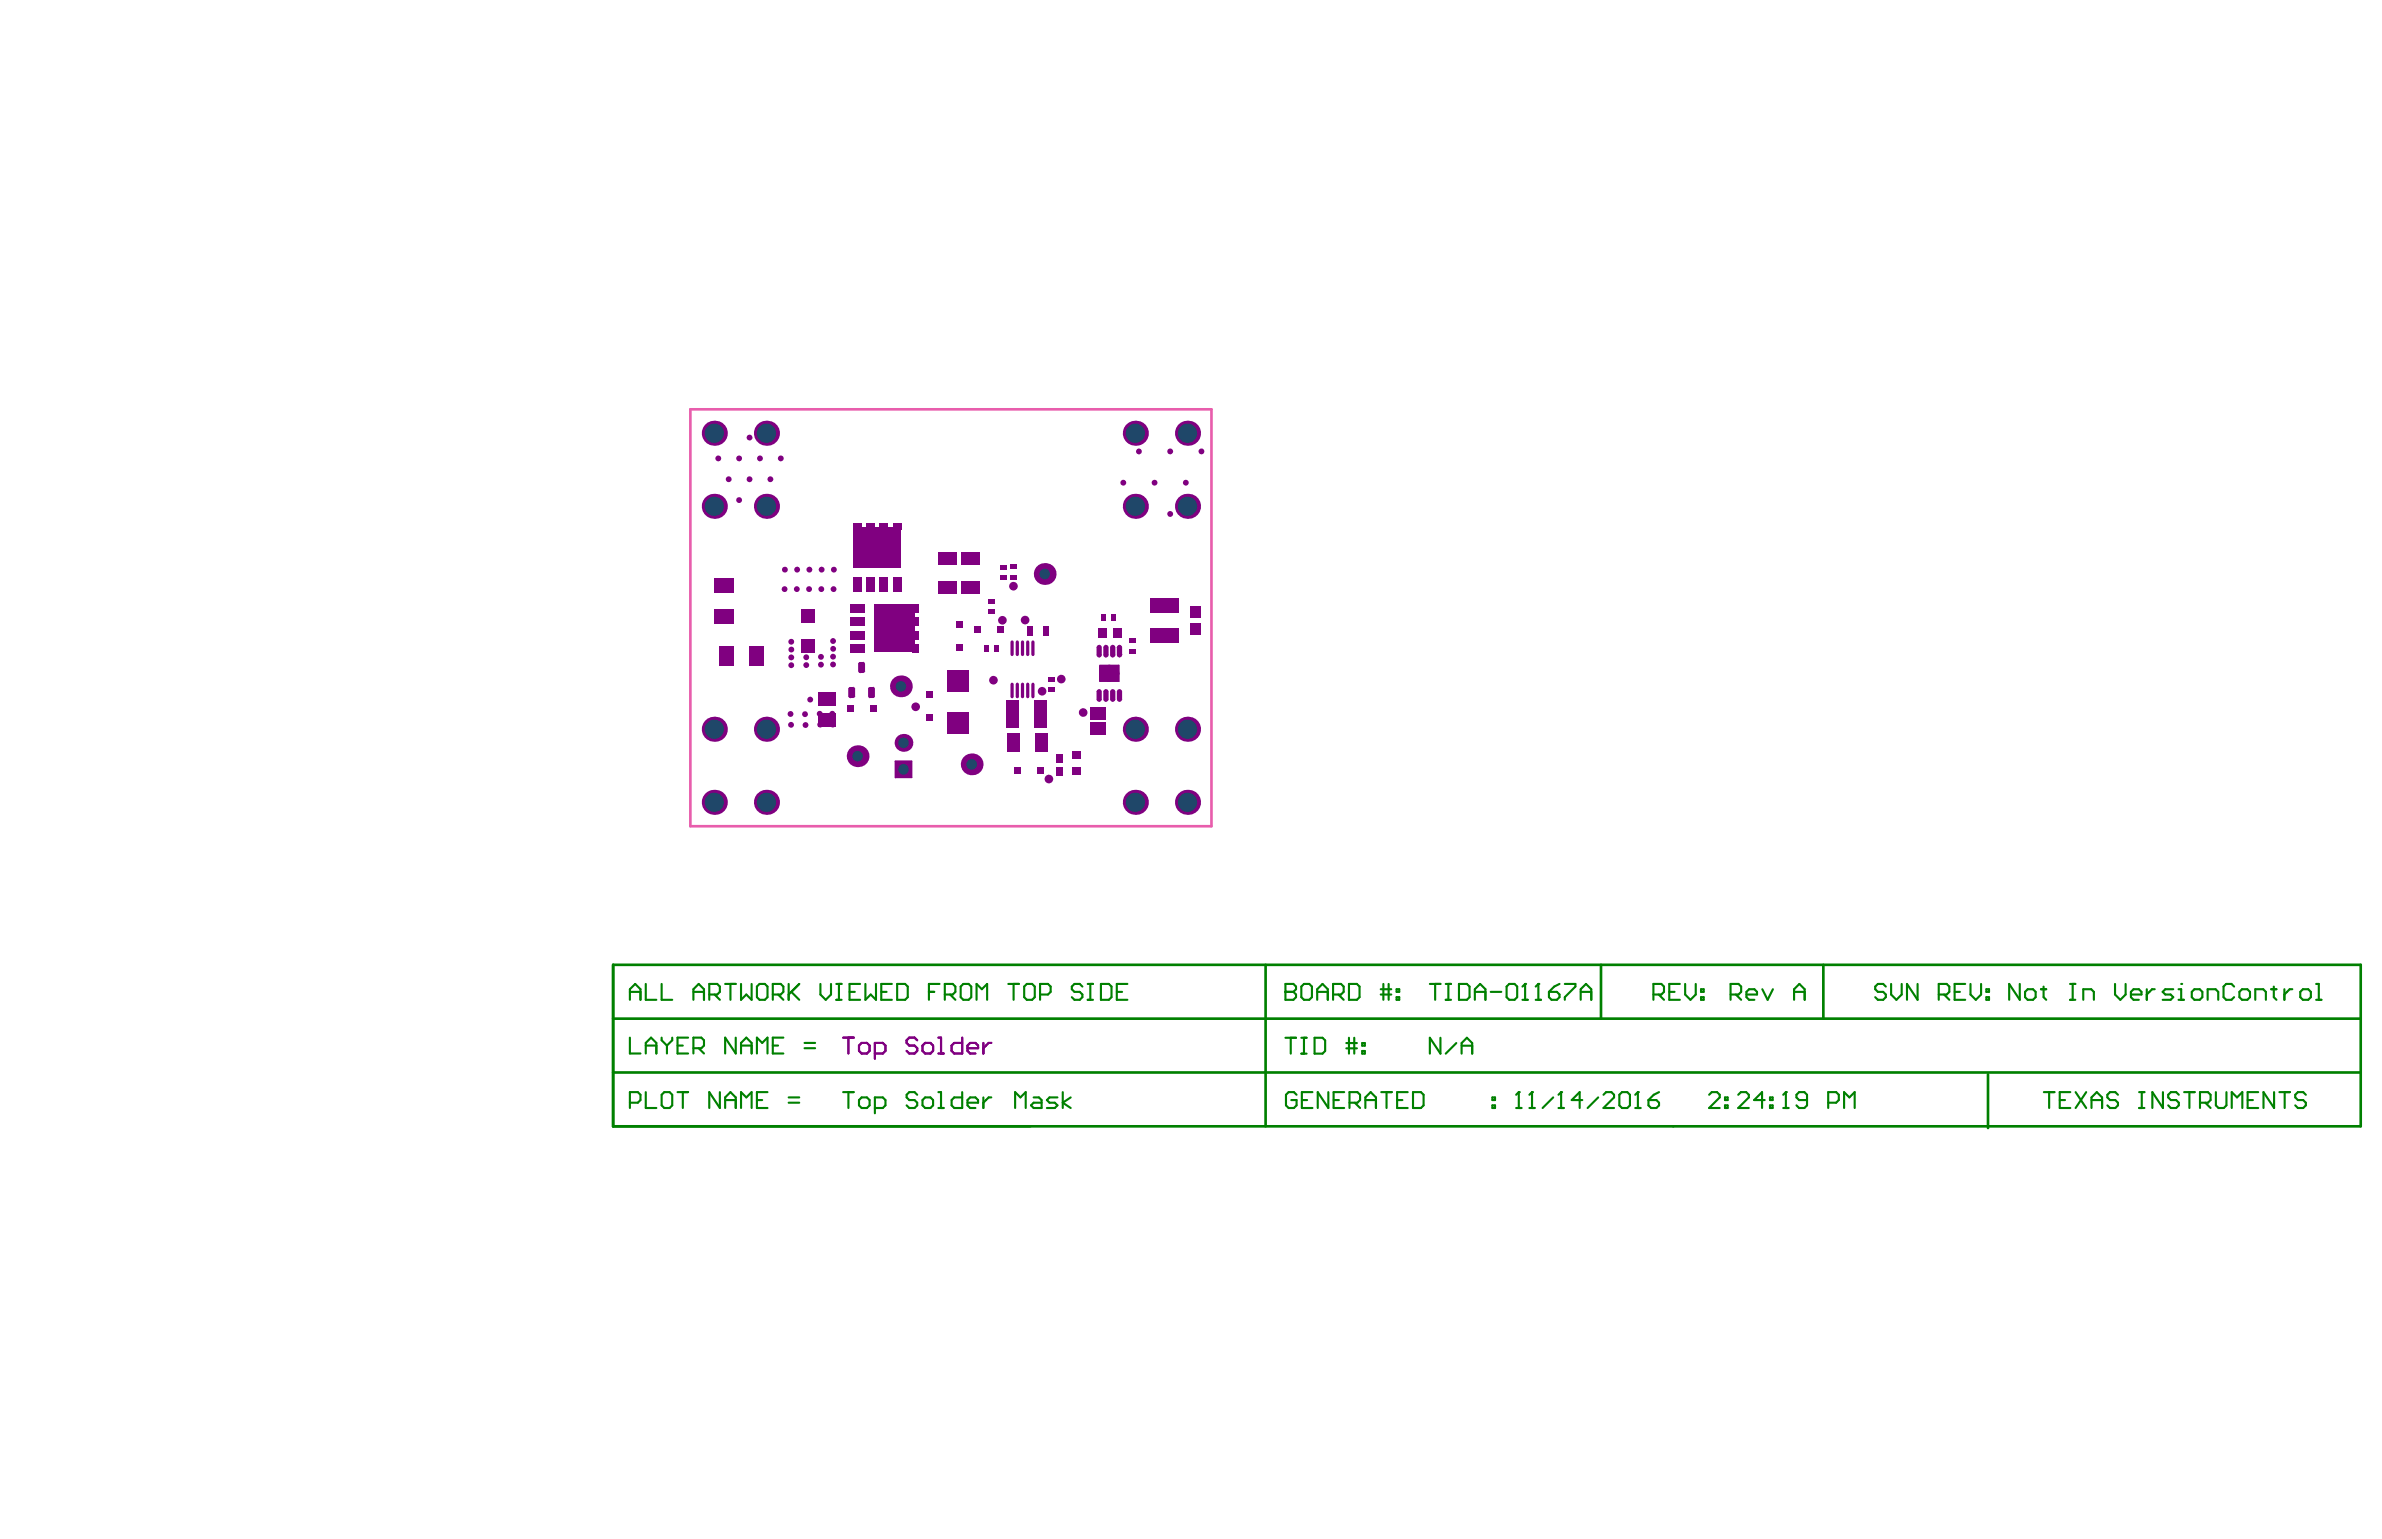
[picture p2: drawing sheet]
<svg xmlns="http://www.w3.org/2000/svg" width="432mm" height="279mm" viewBox="0 0 432 279" stroke-linecap="round" stroke-linejoin="round" font-family="sans-serif">
<path d="M125.1 74.2h94.5v75.6h-94.5z" fill="none" stroke="#e85dac" stroke-width=".48"/>
<path d="M111.1 174.9v29.3h316.8v-29.3h-316.7v29.3M229.4 174.9v29.3M290.2 174.9v9.8M330.5 174.9v9.8M111.1 194.5h316.7M111.1 184.7h316.8M360.4 194.8v9.7" fill="none" stroke="#008000" stroke-width=".48"/>
<g fill="none" stroke="#008000" stroke-width=".38">
<path d="M366.1 178.4v2.9l-1.9-2.9v2.9M367.6 179.4h.9l.5 .4v1l-.5 .5h-.9l-.5-.5v-1zM370 179.4h.9M370.5 178.9v1.9l.4 .5M375.3 178.4h.9M375.7 178.4v2.9M383.4 178.4v1.9l1 1 .9-1v-1.9M389.2 179.4v1.9M390.6 179.4h-.5l-.9 .9M394 179.4h-1.5l-.5 .4 .5 .5h1l.5 .5-.5 .5h-1.5M394.9 179.4h.5v1.9M375.3 181.3h.9"/>
<path d="M377.6 181.3v-1.9h1.5l.5 .4v1.5M386.3 180.3h1.9v-.5l-.5-.4h-.9l-.5 .4v1l.5 .5h.9M394.9 181.3h1"/>
</g>
<circle cx="395.4" cy="178.4" r=".19" fill="#008000"/>
<g fill="none" stroke="#008000" stroke-width=".38">
<path d="M233 178.4v2.9h1.5l.4-.5v-.5l-.4-.5h-1.5M397.8 179.4h1l.4 .4v1l-.4 .5h-1l-.5-.5v-1zM405 178.9l-.5-.5h-.9l-.5 .5v1.9l.5 .5h.9l.5-.5M406.4 179.4h1l.5 .4v1l-.5 .5h-1l-.4-.5v-1zM411.7 179.4h1M412.2 178.9v1.9l.5 .5M414.1 179.4v1.9M415.5 179.4h-.4l-1 .9M417.5 179.4h.9l.5 .4v1l-.5 .5h-.9l-.5-.5v-1zM419.9 178.4h.4v2.9M114.2 199.9h1.4l.5-.4v-1l-.5-.5h-1.4v2.9M117.1 198v2.9h1.9"/>
<path d="M119.9 198.5l.5-.5h1l.5 .5v1.9l-.5 .5h-1l-.5-.5zM122.8 198h1.9M123.8 198v2.9M130.5 198v2.9l-1.9-2.9v2.9M131.5 199.5h1.9M137.2 199.5h1M139.1 198h-1.9v2.9h1.9M143 199.9h1.9M143 199h1.9M235 198.5l-.4-.5h-1l-.5 .5v1.9l.5 .5h1l.4-.5v-.9h-.9M236 199.5h1M237.9 198h-1.9v2.9h1.9"/>
<path d="M240.8 198v2.9l-1.9-2.9v2.9M241.8 199.5h.9M243.7 198h-1.9v2.9h1.9M244.6 199.9h1.5l.4-.4v-1l-.4-.5h-1.5v2.9M245.6 199.9l.9 1M247.5 199.5h1.9M250.4 198h1.9M251.3 198v2.9M253.3 199.5h.9M255.2 198h-1.9v2.9h1.9M256.1 198h1.5l.5 .5v1.9l-.5 .5h-1.5zM270.5 199h.5v.5h-.5z"/>
<path d="M400.2 181.3v-1.9h1.4l.5 .4v1.5M408.8 181.3v-1.9h1.5l.4 .4v1.5M419.9 181.3h.9M131.5 200.9v-1.9l.9-1 1 1v1.9M134.3 200.9v-2.9l1 1 1-1v2.9M247.5 200.9v-1.9l1-1 .9 1v1.9M270.5 200.4h.5v.5h-.5z"/>
</g>
<circle cx="233" cy="179.8" r=".19" fill="#008000"/>
<g fill="none" stroke="#008000" stroke-width=".38">
<path d="M233 178.4h1.5l.4 .5v.5l-.4 .4h-1.5M235.9 178.9l.5-.5h.9l.5 .5v1.9l-.5 .5h-.9l-.5-.5zM238.8 179.8h1.9M244.5 178.4h1.5l.5 .5v1.9l-.5 .5h-1.5zM250.3 179.4h1.9M250.8 178.4v2.9M251.7 178.4v2.9M253.2 179.4h.4v.4h-.4zM238.8 181.3v-1.9l.9-1 1 1v1.9M241.7 180.3h1.4l.5-.5v-.9l-.5-.5h-1.4v2.9M242.6 180.3l1 1M250.3 180.3h1.9"/>
<path d="M253.2 180.8h.4v.5h-.4zM309.8 198.5l.5-.5h1l.4 .5v.5l-1.9 1.9h1.9M312.7 199h.5v.5h-.5zM315.1 198.5l.5-.5h.9l.5 .5v.5l-1.9 1.9h1.9M319.9 199.5h-1.9l1.4-1.5v2.9M320.9 199h.4v.5h-.4zM323.7 198v2.9M312.7 200.4h.5v.5h-.5zM320.9 200.4h.4v.5h-.4zM323.3 200.9h.9"/>
</g>
<circle cx="323.7" cy="198" r=".19" fill="#008000"/>
<g fill="none" stroke="#008000" stroke-width=".38">
<path d="M302.6 179.8h1M304.5 178.4h-1.9v2.9h1.9M305.5 178.4v1.9l.9 1 1-1v-1.9M308.4 179.4h.4v.4h-.4zM319.5 179.4l.9 1.9 1-1.9M325.2 179.8h1.9M114.2 188.1v2.9h1.9M117.1 191v-1.9l.9-1 1 1v1.9M117.1 189.6h1.9M119.9 188.1v.5l1 1M120.9 189.6v1.4M121.9 188.1v.5l-1 1"/>
<path d="M122.8 189.6h1M124.7 188.1h-1.9v2.9h1.9M125.7 190.1h1.4l.5-.5v-1l-.5-.5h-1.4v2.9M126.7 190.1l.9 .9M133.4 188.1v2.9l-1.9-2.9v2.9M134.3 189.6h2M134.3 191v-1.9l1-1 1 1v1.9M137.2 191v-2.9l1 1 .9-1v2.9M140.1 189.6h.9M142 188.1h-1.9v2.9h1.9M145.8 190.1h2M145.8 189.1h2"/>
<path d="M152.8 198h2M153.8 198v2.9M156.2 199h1l.4 .5v.9l-.4 .5h-1l-.5-.5v-.9zM166.3 198.5l-.5-.5h-1l-.5 .5v.5l.5 .5h1l.5 .4v.5l-.5 .5h-1l-.5-.5M167.7 199h1l.4 .5v.9l-.4 .5h-1l-.5-.5v-.9zM170.1 198h.5v2.9M174.4 198v2.9h-1.4l-.5-.5v-.9l.5-.5h1.4M175.4 199.9h1.9v-.4l-.5-.5h-.9l-.5 .5v.9l.5 .5h.9M178.3 199v1.9M179.7 199h-.5l-.9 .9M187.4 199h.9l.5 .5v1.4h-1.4l-.5-.5 .5-.5h1.4M191.7 199h-1.4l-.5 .5 .5 .4h.9l.5 .5-.5 .5h-1.4"/>
<path d="M192.7 198v2.9M194.1 199l-1.4 .9 1.4 1M233 188.2h1.9M234 188.2v2.8M235.9 188.2h1M235.9 191h1M236.4 188.2v2.8M238.3 188.2h1.4l.5 .4v2l-.5 .4h-1.4zM244.1 190.1h1.9M244.1 189.1h1.9M244.5 188.2v2.8M245.5 188.2v2.8"/>
<path d="M246.9 189.1h.5v.5h-.5zM246.9 190.6h.5v.4h-.5zM261.1 188.2v2.8l-1.9-2.8v2.8M264 189.1l-1.9 1.9M265 189.6h1.9M265 191v-1.9l.9-.9 1 .9v1.9M275.3 198v2.9M299.7 180.3h1.5l.4-.5v-.9l-.4-.5h-1.5v2.9M300.7 180.3l.9 1M308.4 180.8h.4v.5h-.4zM313.7 180.3h1.4l.5-.5v-.9l-.5-.5h-1.4v2.9M314.7 180.3l.9 1"/>
<path d="M316.6 180.3h1.9v-.5l-.5-.4h-.9l-.5 .4v1l.5 .5h.9M323.7 198l-.4 .5M325.2 181.3v-1.9l1-1 .9 1v1.9M327.6 199.5h-1.5l-.4-.5v-.5l.4-.5h1l.5 .5v1.9l-.5 .5h-1l-.4-.5M331.4 199.9h1.5l.4-.4v-1l-.4-.5h-1.5v2.9M158.6 200.9h1.4l.5-.5v-.9l-.5-.5h-1.4v2.9M170.1 200.9h1M184 200.9v-2.9l1 1 .9-1v2.9M274.8 200.9h1M334.3 200.9v-2.9l.9 1 1-1v2.9"/>
</g>
<circle cx="275.3" cy="198" r=".19" fill="#008000"/>
<path d="M275.3 198l-.5 .5M277.7 198v2.9M277.2 200.9h1" fill="none" stroke="#008000" stroke-width=".38"/>
<circle cx="277.7" cy="198" r=".19" fill="#008000"/>
<path d="M277.7 198l-.5 .5M281.6 199l-2 1.9M283 198v2.9M282.5 200.9h1" fill="none" stroke="#008000" stroke-width=".38"/>
<circle cx="283" cy="198" r=".19" fill="#008000"/>
<path d="M283 198l-.5 .5M286.8 199.5h-1.9l1.5-1.5v2.9M289.7 199l-1.9 1.9M290.7 198.5l.5-.5h.9l.5 .5v.5l-1.9 1.9h1.9M293.6 198.5l.4-.5h1l.5 .5v1.9l-.5 .5h-1l-.4-.5zM296.9 198v2.9M296.4 200.9h1" fill="none" stroke="#008000" stroke-width=".38"/>
<circle cx="296.9" cy="198" r=".19" fill="#008000"/>
<g fill="none" stroke="#008000" stroke-width=".38">
<path d="M259.2 178.4h1.9M260.2 178.4v2.9M262.1 178.4h.9M262.6 178.4v2.9M264.5 178.4h1.4l.5 .5v1.9l-.5 .5h-1.4zM267.4 179.8h1.9M270.2 179.8h2M273.6 178.4h.9l.5 .5v1.9l-.5 .5h-.9l-.5-.5v-1.9zM276.5 178.4v2.9M341.9 178.9l-.5-.5h-1l-.5 .5v.5l.5 .4h1l.5 .5v.5l-.5 .5h-1l-.5-.5M342.8 178.4v1.9l1 1 .9-1v-1.9M347.6 178.4v2.9l-1.9-2.9v2.9"/>
<path d="M354.3 179.8h1M356.2 178.4h-1.9v2.9h1.9M357.2 178.4v1.9l1 1 .9-1v-1.9M360.1 179.4h.5v.4h-.5zM262.1 181.3h.9M267.4 181.3v-1.9l.9-1 1 1v1.9M276 181.3h.9M296.9 198l-.5 .5M298.8 199.5h1.5l.4 .4v.5l-.4 .5h-1l-.5-.5zM300.7 198l-.9 .5-1 1M351.4 180.3h1.5l.5-.5v-.9l-.5-.5h-1.5v2.9M352.4 180.3l1 1"/>
<path d="M360.1 180.8h.5v.5h-.5z"/>
</g>
<circle cx="276.5" cy="178.4" r=".19" fill="#008000"/>
<path d="M276.5 178.4l-.5 .5M278.9 178.4v2.9M278.4 181.3h.9" fill="none" stroke="#008000" stroke-width=".38"/>
<circle cx="278.9" cy="178.4" r=".19" fill="#008000"/>
<g fill="none" stroke="#008000" stroke-width=".38">
<path d="M114.2 179.8h1.9M117.1 178.4v2.9h1.9M119.9 178.4v2.9h2M125.7 179.8h1.9M131.5 178.4h1.9M132.4 178.4v2.9M134.3 178.4v2.9l1-1 1 1v-2.9M137.2 178.9l.5-.5h.9l.5 .5v1.9l-.5 .5h-.9l-.5-.5zM143 178.4v2.9M143.4 179.8l1.5 1.5M144.9 178.4l-1.9 1.9M148.7 178.4v1.9l1 1 .9-1v-1.9"/>
<path d="M151.6 178.4h1M152.1 178.4v2.9M154 179.8h1M155.9 178.4h-1.9v2.9h1.9M156.9 178.4v2.9l.9-1 1 1v-2.9M159.8 179.8h.9M161.7 178.4h-1.9v2.9h1.9M162.6 178.4h1.5l.5 .5v1.9l-.5 .5h-1.5zM168.4 179.8h1M170.3 178.4h-1.9v2.9M174.6 178.4h1l.5 .5v1.9l-.5 .5h-1l-.5-.5v-1.9zM182.8 178.4h1.9"/>
<path d="M183.7 178.4v2.9M186.1 178.4h1l.5 .5v1.9l-.5 .5h-1l-.4-.5v-1.9zM196.2 178.9l-.5-.5h-.9l-.5 .5v.5l.5 .4h.9l.5 .5v.5l-.5 .5h-.9l-.5-.5M197.2 178.4h.9M197.7 178.4v2.9M199.6 178.4h1.4l.5 .5v1.9l-.5 .5h-1.4zM202.4 179.8h1M204.4 178.4h-2v2.9h2M278.9 178.4l-.5 .5M280.8 179.8h1.4l.5 .5v.5l-.5 .5h-.9l-.5-.5zM282.7 178.4l-1 .5-.9 .9M283.7 178.4h1.9v.5l-1.9 1.9v.5"/>
<path d="M286.5 179.8h2M114.2 181.3v-1.9l.9-1 1 1v1.9M125.7 181.3v-1.9l1-1 .9 1v1.9M128.6 180.3h1.4l.5-.5v-.9l-.5-.5h-1.4v2.9M129.5 180.3l1 1M140.1 180.3h1.4l.5-.5v-.9l-.5-.5h-1.4v2.9M141 180.3l1 1M151.6 181.3h1M171.3 180.3h1.4l.5-.5v-.9l-.5-.5h-1.4v2.9M172.2 180.3l1 1M177 181.3v-2.9l1 1 .9-1v2.9M188.5 180.3h1.5l.5-.5v-.9l-.5-.5h-1.5v2.9"/>
<path d="M197.2 181.3h.9M286.5 181.3v-1.9l1-1 1 1v1.9M370.5 198h1.9M371.5 198v2.9M373.4 199.5h.9M375.3 198h-1.9v2.9h1.9M376.3 198l1.9 2.9M378.2 198l-1.9 2.9M379.1 199.5h2M383.9 198.5l-.4-.5h-1l-.5 .5v.5l.5 .5h1l.4 .4v.5l-.4 .5h-1l-.5-.5M387.8 198h.9M388.3 198v2.9"/>
<path d="M392.1 198v2.9l-1.9-2.9v2.9M395 198.5l-.5-.5h-1l-.5 .5v.5l.5 .5h1l.5 .4v.5l-.5 .5h-1l-.5-.5M395.9 198h1.9M396.9 198v2.9M398.8 199.9h1.4l.5-.4v-1l-.5-.5h-1.4v2.9M399.8 199.9l.9 1M401.7 198v2.4l.5 .5h.9l.5-.5v-2.4M407.4 199.5h1M409.4 198h-2v2.9h2M412.2 198v2.9l-1.9-2.9v2.9M413.2 198h1.9M414.2 198v2.9"/>
<path d="M418 198.5l-.5-.5h-.9l-.5 .5v.5l.5 .5h.9l.5 .4v.5l-.5 .5h-.9l-.5-.5M379.1 200.9v-1.9l1-1 1 1v1.9M387.8 200.9h.9M404.6 200.9v-2.9l.9 1 1-1v2.9"/>
</g>
<g fill="#800080">
<path d="M158.5 109.6h7.4v8.7h-7.4z" fill-rule="evenodd"/>
<path d="M154.7 95.5h8.7v7.4h-8.7z" fill-rule="evenodd"/>
</g>
<path d="M152.8 188.1h2M153.8 188.1v2.9M155.7 189.6l.5-.5h1l.4 .5v.9l-.4 .5h-1l-.5-.5zM158.6 191h1.4l.5-.5v-.9l-.5-.5h-1.4v2.9M166.3 188.6l-.5-.5h-1l-.5 .5v.5l.5 .5h1l.5 .5v.4l-.5 .5h-1l-.5-.5M167.2 189.6l.5-.5h1l.4 .5v.9l-.4 .5h-1l-.5-.5zM170.1 188.1h.5v2.9M170.1 191h1M174.4 188.1v2.9h-1.4l-.5-.5v-.9l.5-.5h1.4M175.4 190.1h1.9v-.5l-.5-.5h-.9l-.5 .5v.9l.5 .5h.9M178.3 189.1v1.9M179.7 189.1h-.5l-.9 1" fill="none" stroke="#800080" stroke-width=".38"/>
<g fill="#800080">
<circle cx="199.8" cy="122.1" r=".53"/>
<circle cx="201.1" cy="121" r=".53"/>
<circle cx="201.1" cy="123.1" r=".53"/>
<circle cx="202.4" cy="122.1" r=".53"/>
<circle cx="146.9" cy="126.8" r=".53"/>
<circle cx="148.7" cy="131.4" r=".53"/>
<circle cx="151" cy="131.4" r=".53"/>
<circle cx="143.4" cy="131.4" r=".53"/>
<circle cx="146" cy="131.5" r=".53"/>
<circle cx="145.9" cy="129.5" r=".53"/>
<circle cx="143.3" cy="129.5" r=".53"/>
<circle cx="150.9" cy="129.4" r=".53"/>
<circle cx="148.6" cy="129.4" r=".53"/>
<circle cx="181.7" cy="112.5" r=".78"/>
<circle cx="217.8" cy="81.9" r=".53"/>
<circle cx="212.1" cy="81.9" r=".53"/>
<circle cx="215" cy="87.5" r=".53"/>
<circle cx="212.1" cy="93.2" r=".53"/>
<circle cx="206.5" cy="81.9" r=".53"/>
<circle cx="209.3" cy="87.5" r=".53"/>
<circle cx="203.6" cy="87.5" r=".53"/>
<circle cx="161.1" cy="115.9" r=".53"/>
<circle cx="185.8" cy="112.4" r=".78"/>
<circle cx="151" cy="120.5" r=".53"/>
<circle cx="148.8" cy="120.5" r=".53"/>
<circle cx="146.2" cy="120.6" r=".53"/>
<circle cx="143.4" cy="120.6" r=".53"/>
<circle cx="143.4" cy="119.2" r=".53"/>
<circle cx="146.2" cy="119.2" r=".53"/>
<circle cx="148.8" cy="119.1" r=".53"/>
<circle cx="188.9" cy="125.3" r=".78"/>
<circle cx="151" cy="116.2" r=".53"/>
<circle cx="151" cy="117.6" r=".53"/>
<circle cx="151" cy="119.1" r=".53"/>
<circle cx="143.5" cy="117.8" r=".53"/>
<circle cx="143.4" cy="116.4" r=".53"/>
<circle cx="155.9" cy="96.4" r=".53"/>
<circle cx="155.9" cy="97.9" r=".53"/>
<circle cx="155.9" cy="99.3" r=".53"/>
<circle cx="155.9" cy="100.7" r=".53"/>
<circle cx="159" cy="101.3" r=".53"/>
<circle cx="159" cy="99.8" r=".53"/>
<circle cx="159.1" cy="98.4" r=".53"/>
<circle cx="159" cy="97" r=".53"/>
<circle cx="162.3" cy="100.7" r=".53"/>
<circle cx="162.3" cy="97.9" r=".53"/>
<circle cx="162.3" cy="96.4" r=".53"/>
<circle cx="162.3" cy="99.3" r=".53"/>
<circle cx="162" cy="117.2" r=".53"/>
<circle cx="164.8" cy="117.2" r=".53"/>
<circle cx="163.4" cy="117.2" r=".53"/>
<circle cx="160.5" cy="117.2" r=".53"/>
<circle cx="164.2" cy="114" r=".53"/>
<circle cx="162.8" cy="114" r=".53"/>
<circle cx="161.4" cy="114" r=".53"/>
<circle cx="160" cy="114" r=".53"/>
<circle cx="160.5" cy="110.8" r=".53"/>
<circle cx="162" cy="110.8" r=".53"/>
<circle cx="163.4" cy="110.8" r=".53"/>
<circle cx="164.8" cy="110.8" r=".53"/>
<circle cx="166" cy="128.2" r=".78"/>
<circle cx="151.2" cy="103.3" r=".53"/>
<circle cx="148.9" cy="103.3" r=".53"/>
<circle cx="146.7" cy="103.3" r=".53"/>
<circle cx="142.3" cy="103.3" r=".53"/>
<circle cx="144.5" cy="103.3" r=".53"/>
<circle cx="144.4" cy="106.8" r=".53"/>
<circle cx="142.2" cy="106.8" r=".53"/>
<circle cx="146.7" cy="106.8" r=".53"/>
<circle cx="148.9" cy="106.8" r=".53"/>
<circle cx="151.1" cy="106.8" r=".53"/>
<circle cx="132.1" cy="86.9" r=".53"/>
<circle cx="130.2" cy="83.1" r=".53"/>
<circle cx="134" cy="90.7" r=".53"/>
<circle cx="135.9" cy="86.9" r=".53"/>
<circle cx="134" cy="83.1" r=".53"/>
<circle cx="135.9" cy="79.3" r=".53"/>
<circle cx="139.7" cy="86.9" r=".53"/>
<circle cx="137.8" cy="83.1" r=".53"/>
<circle cx="141.5" cy="83.1" r=".53"/>
<circle cx="160.4" cy="98.2" r=".53"/>
<circle cx="180.1" cy="123.3" r=".78"/>
<circle cx="183.7" cy="106.3" r=".78"/>
<circle cx="192.4" cy="123.1" r=".78"/>
<circle cx="196.4" cy="129.2" r=".78"/>
<circle cx="190.1" cy="141.3" r=".78"/>
<circle cx="129.5" cy="132.2" r="2.28"/>
</g>
<circle cx="129.5" cy="132.2" r="1.75" fill="#1f4769"/>
<circle cx="129.5" cy="91.8" r="2.28" fill="#800080"/>
<circle cx="129.5" cy="91.8" r="1.75" fill="#1f4769"/>
<circle cx="129.5" cy="78.6" r="2.28" fill="#800080"/>
<circle cx="129.5" cy="78.6" r="1.75" fill="#1f4769"/>
<path d="M162.3 137.9h2.9l.2 .1v3l-.2 .1h-2.9l-.1-.1v-3z" fill-rule="evenodd" fill="#800080"/>
<g fill="#800080">
<path d="M162.2 138h.1zM162.2 137.9h.1v.1h-.1z"/>
<path d="M162.3 141v.1zM162.2 141h.1v.1z"/>
<path d="M165.2 141h.2zM165.2 141h.2l-.2 .1z"/>
<path d="M165.2 137.9v.1zM165.2 137.9l.2 .1h-.2z"/>
</g>
<circle cx="163.8" cy="139.5" r=".96" fill="#1f4769"/>
<circle cx="163.8" cy="134.7" r="1.62" fill="#800080"/>
<circle cx="163.8" cy="134.7" r=".96" fill="#1f4769"/>
<circle cx="163.3" cy="124.4" r="1.98" fill="#800080"/>
<circle cx="163.3" cy="124.4" r=".96" fill="#1f4769"/>
<circle cx="176.1" cy="138.6" r="1.98" fill="#800080"/>
<circle cx="176.1" cy="138.6" r=".96" fill="#1f4769"/>
<circle cx="189.4" cy="104.1" r="1.98" fill="#800080"/>
<circle cx="189.4" cy="104.1" r=".96" fill="#1f4769"/>
<circle cx="205.8" cy="132.2" r="2.28" fill="#800080"/>
<circle cx="205.8" cy="132.2" r="1.75" fill="#1f4769"/>
<circle cx="205.8" cy="91.8" r="2.28" fill="#800080"/>
<circle cx="205.8" cy="91.8" r="1.75" fill="#1f4769"/>
<circle cx="205.8" cy="78.6" r="2.28" fill="#800080"/>
<circle cx="205.8" cy="78.6" r="1.75" fill="#1f4769"/>
<circle cx="129.5" cy="145.5" r="2.28" fill="#800080"/>
<circle cx="129.5" cy="145.5" r="1.75" fill="#1f4769"/>
<circle cx="205.8" cy="145.5" r="2.28" fill="#800080"/>
<circle cx="205.8" cy="145.5" r="1.75" fill="#1f4769"/>
<circle cx="138.9" cy="132.2" r="2.28" fill="#800080"/>
<circle cx="138.9" cy="132.2" r="1.75" fill="#1f4769"/>
<circle cx="155.5" cy="137.1" r="1.98" fill="#800080"/>
<circle cx="155.5" cy="137.1" r=".96" fill="#1f4769"/>
<circle cx="138.9" cy="91.8" r="2.28" fill="#800080"/>
<circle cx="138.9" cy="91.8" r="1.75" fill="#1f4769"/>
<circle cx="138.9" cy="78.6" r="2.28" fill="#800080"/>
<circle cx="138.9" cy="78.6" r="1.75" fill="#1f4769"/>
<circle cx="215.3" cy="132.2" r="2.28" fill="#800080"/>
<circle cx="215.3" cy="132.2" r="1.75" fill="#1f4769"/>
<circle cx="215.3" cy="91.8" r="2.28" fill="#800080"/>
<circle cx="215.3" cy="91.8" r="1.75" fill="#1f4769"/>
<circle cx="215.3" cy="78.6" r="2.28" fill="#800080"/>
<circle cx="215.3" cy="78.6" r="1.75" fill="#1f4769"/>
<circle cx="138.9" cy="145.5" r="2.28" fill="#800080"/>
<circle cx="138.9" cy="145.5" r="1.75" fill="#1f4769"/>
<circle cx="215.3" cy="145.5" r="2.28" fill="#800080"/>
<circle cx="215.3" cy="145.5" r="1.75" fill="#1f4769"/>
<g fill="#800080">
<path d="M153.6 127.8h1.3v1.2h-1.3z" fill-rule="evenodd"/>
<path d="M154.1 124.6h.6l.3 .3v1.3l-.3 .4h-.6l-.3-.4v-1.3z" fill-rule="evenodd"/>
<path d="M155.6 120.4l.3-.4h.6l.3 .4v1.3l-.3 .3h-.6l-.3-.3z" fill-rule="evenodd"/>
<path d="M154 116.8h2.8v1.5h-2.8z" fill-rule="evenodd"/>
<path d="M154 114.4h2.8v1.5h-2.8z" fill-rule="evenodd"/>
<path d="M154 109.6h2.8v1.5h-2.8z" fill-rule="evenodd"/>
<path d="M154.7 104.6h1.5v2.8h-1.5z" fill-rule="evenodd"/>
<path d="M154.7 94.9h1.5v1.2h-1.5z" fill-rule="evenodd"/>
<path d="M157.8 127.8h1.2v1.2h-1.2z" fill-rule="evenodd"/>
<path d="M157.4 124.9l.3-.3h.6l.3 .3v1.3l-.3 .4h-.6l-.3-.4z" fill-rule="evenodd"/>
<path d="M159.5 104.6h1.5v2.8h-1.5z" fill-rule="evenodd"/>
<path d="M159.5 94.9h1.5v1.2h-1.5z" fill-rule="evenodd"/>
<path d="M161.9 104.6h1.5v2.8h-1.5z" fill-rule="evenodd"/>
<path d="M161.9 94.9h1.5v1.2h-1.5z" fill-rule="evenodd"/>
<path d="M165.3 116.8h1.2v1.5h-1.2z" fill-rule="evenodd"/>
<path d="M165.3 114.4h1.2v1.5h-1.2z" fill-rule="evenodd"/>
<path d="M165.3 109.6h1.2v1.5h-1.2z" fill-rule="evenodd"/>
<path d="M173.2 116.8h1.3v1.3h-1.3z" fill-rule="evenodd"/>
<path d="M173.2 112.7h1.3v1.2h-1.3z" fill-rule="evenodd"/>
<path d="M178.4 116.9h.8v1.3h-.8z" fill-rule="evenodd"/>
<path d="M176.6 113.5h1.2v1.3h-1.2z" fill-rule="evenodd"/>
</g>
<g fill="#800080">
<path d="M154.1 126.2v.4zM153.8 126.2h.3v.4z"/>
<path d="M154.7 126.2h.3zM154.7 126.2h.3l-.2 .3-.1 .1z"/>
<path d="M154.7 124.6v.3zM154.7 124.6l.3 .3h-.3z"/>
<path d="M153.8 124.9h.3zM153.9 124.6h.2v.3h-.3z"/>
<path d="M155.9 121.7v.3zM155.6 121.7h.3v.3z"/>
<path d="M156.5 121.7h.3zM156.5 121.7h.3l-.2 .3h-.1z"/>
<path d="M156.5 120v.4zM156.5 120l.3 .4h-.3z"/>
<path d="M155.6 120.4h.3zM155.7 120.1l.2-.1v.4h-.3z"/>
<path d="M157.7 126.2v.4zM157.4 126.2h.3v.4z"/>
<path d="M158.3 126.2h.3zM158.3 126.2h.3l-.2 .3-.1 .1z"/>
<path d="M158.3 124.6v.3zM158.3 124.6l.3 .3h-.3z"/>
<path d="M157.4 124.9h.3zM157.5 124.6h.2v.3h-.3z"/>
</g>
<path d="M183.5 124.1v2.2" fill="none" stroke="#800080" stroke-width=".59"/>
<path d="M180.3 116.9h.8v1.3h-.8z" fill-rule="evenodd" fill="#800080"/>
<path d="M183.5 116.4v2.3" fill="none" stroke="#800080" stroke-width=".59"/>
<g fill="#800080">
<path d="M180.7 113.5h1.3v1.3h-1.3z" fill-rule="evenodd"/>
<path d="M181.2 102.5h1.3v.8h-1.3z" fill-rule="evenodd"/>
</g>
<path d="M184.4 116.4v2.3M185.4 116.4v2.3M186.3 116.4v2.3M187.2 116.4v2.3M184.4 124.1v2.2M185.4 124.1v2.2M186.3 124.1v2.2M187.2 124.1v2.2" fill="none" stroke="#800080" stroke-width=".59"/>
<g fill="#800080">
<path d="M186.2 113.5h1.1v1.8h-1.1z" fill-rule="evenodd"/>
<path d="M188 139.1h1.3v1.3h-1.3z" fill-rule="evenodd"/>
<path d="M190 124.6h1.3v.9h-1.3z" fill-rule="evenodd"/>
<path d="M190 122.7h1.3v.8h-1.3z" fill-rule="evenodd"/>
<path d="M189.1 113.5h1v1.8h-1z" fill-rule="evenodd"/>
<path d="M201.7 125l.5 .4v1.4l-.5 .4-.5-.4v-1.4z" fill-rule="evenodd"/>
<path d="M200.5 125l.5 .4v1.4l-.5 .4-.5-.4v-1.4z" fill-rule="evenodd"/>
<path d="M201.7 116.9l.5 .5v1.3l-.5 .5-.5-.5v-1.3z" fill-rule="evenodd"/>
<path d="M200.5 116.9l.5 .5v1.3l-.5 .5-.5-.5v-1.3z" fill-rule="evenodd"/>
<path d="M204.7 117.7h1.3v.8h-1.3z" fill-rule="evenodd"/>
<path d="M215.8 113h1.9v2h-1.9z" fill-rule="evenodd"/>
<path d="M215.8 110h1.9v2h-1.9z" fill-rule="evenodd"/>
<path d="M130.3 117h2.6v3.7h-2.6z" fill-rule="evenodd"/>
<path d="M154 112h2.8v1.5h-2.8z" fill-rule="evenodd"/>
<path d="M165.3 112h1.2v1.5h-1.2z" fill-rule="evenodd"/>
<path d="M181.2 104.4h1.3v.8h-1.3z" fill-rule="evenodd"/>
<path d="M201.5 111.3h.8v1.3h-.8z" fill-rule="evenodd"/>
<path d="M199.5 111.3h.9v1.3h-.9z" fill-rule="evenodd"/>
<path d="M204.7 115.8h1.3v.8h-1.3z" fill-rule="evenodd"/>
<path d="M129.5 104.9h3.6v2.6h-3.6z" fill-rule="evenodd"/>
<path d="M167.9 129.4h1.2v1.3h-1.2z" fill-rule="evenodd"/>
<path d="M167.9 125.3h1.2v1.2h-1.2z" fill-rule="evenodd"/>
<path d="M157.1 104.6h1.5v2.8h-1.5z" fill-rule="evenodd"/>
<path d="M157.1 94.9h1.5v1.2h-1.5z" fill-rule="evenodd"/>
<path d="M183.8 139.1h1.3v1.3h-1.3z" fill-rule="evenodd"/>
<path d="M179.1 108.6h1.3v.8h-1.3z" fill-rule="evenodd"/>
<path d="M179.1 110.5h1.3v.8h-1.3z" fill-rule="evenodd"/>
<path d="M174.3 105.4h3.4v2.2h-3.4z" fill-rule="evenodd"/>
<path d="M183.1 102.3h1.3v.9h-1.3z" fill-rule="evenodd"/>
<path d="M194.3 139.2h1.6v1.4h-1.6z" fill-rule="evenodd"/>
<path d="M191.4 139h1.2v1.7h-1.2z" fill-rule="evenodd"/>
<path d="M194.3 136.2h1.6v1.5h-1.6z" fill-rule="evenodd"/>
<path d="M191.4 136.8h1.2v1.6h-1.2z" fill-rule="evenodd"/>
<path d="M197.6 128.2h2.8v2.2h-2.8z" fill-rule="evenodd"/>
<path d="M199.3 125l.4 .4v1.4l-.4 .4-.5-.4v-1.4z" fill-rule="evenodd"/>
<path d="M199.3 116.9l.4 .5v1.3l-.4 .5-.5-.5v-1.3z" fill-rule="evenodd"/>
<path d="M199.1 113.9h1.6v1.7h-1.6z" fill-rule="evenodd"/>
<path d="M202.9 125l.5 .4v1.4l-.5 .4-.4-.4v-1.4z" fill-rule="evenodd"/>
<path d="M202.9 116.9l.5 .5v1.3l-.5 .5-.4-.5v-1.3z" fill-rule="evenodd"/>
<path d="M201.7 113.9h1.7v1.7h-1.7z" fill-rule="evenodd"/>
<path d="M208.4 108.4h5.3v2.6h-5.3z" fill-rule="evenodd"/>
<path d="M135.8 117h2.6v3.7h-2.6z" fill-rule="evenodd"/>
<path d="M129.5 110.4h3.6v2.6h-3.6z" fill-rule="evenodd"/>
<path d="M145.3 115.9h2.3v2.4h-2.3z" fill-rule="evenodd"/>
<path d="M148.3 125.4h3.2v2.6h-3.2z" fill-rule="evenodd"/>
<path d="M145.3 110.6h2.3v2.4h-2.3z" fill-rule="evenodd"/>
<path d="M182.6 132.9h2.2v3.4h-2.2z" fill-rule="evenodd"/>
<path d="M171.7 121.6h3.9v3.9h-3.9z" fill-rule="evenodd"/>
<path d="M174.3 100.3h3.4v2.2h-3.4z" fill-rule="evenodd"/>
<path d="M183.1 104.2h1.3v.9h-1.3z" fill-rule="evenodd"/>
<path d="M187.7 132.9h2.2v3.4h-2.2z" fill-rule="evenodd"/>
<path d="M197.6 131.1h2.8v2.2h-2.8z" fill-rule="evenodd"/>
<path d="M148.3 129.3h3.2v2.5h-3.2z" fill-rule="evenodd"/>
<path d="M182.5 127h2.2v5h-2.2z" fill-rule="evenodd"/>
<path d="M171.7 129.2h3.9v3.9h-3.9z" fill-rule="evenodd"/>
<path d="M187.6 127h2.2v5h-2.2z" fill-rule="evenodd"/>
<path d="M208.4 113.9h5.3v2.6h-5.3z" fill-rule="evenodd"/>
<path d="M170 105.4h3.4v2.2h-3.4z" fill-rule="evenodd"/>
<path d="M199.4 120.5h3.4l.2 .2v2.8l-.2 .2h-3.4l-.2-.2v-2.8z" fill-rule="evenodd"/>
<path d="M170 100.3h3.4v2.2h-3.4z" fill-rule="evenodd"/>
</g>
<g fill="#800080">
<path d="M201.7 126.8v.4zM201.2 126.8h.5v.4l-.4-.2z"/>
<path d="M201.7 126.8h.5zM201.7 126.8h.5l-.2 .4h-.3z"/>
<path d="M201.7 125v.4zM201.7 125l.4 .2 .1 .2h-.5z"/>
<path d="M201.2 125.4h.5zM201.5 125h.2v.4h-.5z"/>
<path d="M200.5 126.8v.4zM200 126.8h.5v.4h-.3z"/>
<path d="M200.5 126.8h.5zM200.5 126.8h.5l-.3 .4h-.2z"/>
<path d="M200.5 125v.4zM200.5 125h.2l.3 .4h-.5z"/>
<path d="M200 125.4h.5zM200.2 125h.3v.4h-.5z"/>
<path d="M201.7 118.7v.5zM201.2 118.7h.5v.5l-.4-.2z"/>
<path d="M201.7 118.7h.5zM201.7 118.7h.5l-.2 .4-.3 .1z"/>
<path d="M201.7 116.9v.5zM201.7 116.9l.4 .3 .1 .2h-.5z"/>
<path d="M201.2 117.4h.5zM201.5 117l.2-.1v.5h-.5z"/>
<path d="M200.5 118.7v.5zM200 118.7h.5v.5l-.3-.1z"/>
<path d="M200.5 118.7h.5zM200.5 118.7h.5l-.3 .4-.2 .1z"/>
<path d="M200.5 116.9v.5zM200.5 116.9l.2 .1 .3 .4h-.5z"/>
<path d="M200 117.4h.5zM200.2 117l.3-.1v.5h-.5z"/>
<path d="M199.3 126.8v.4zM198.8 126.8h.5v.4l-.5-.2z"/>
<path d="M199.3 126.8h.4zM199.3 126.8h.4l-.2 .4h-.2z"/>
<path d="M199.3 125v.4zM199.3 125l.4 .2v.2h-.4z"/>
<path d="M198.8 125.4h.5zM199 125h.3v.4h-.5z"/>
<path d="M199.3 118.7v.5zM198.8 118.7h.5v.5l-.5-.2z"/>
<path d="M199.3 118.7h.4zM199.3 118.7h.4l-.2 .4-.2 .1z"/>
<path d="M199.3 116.9v.5zM199.3 116.9l.4 .3v.2h-.4z"/>
<path d="M198.8 117.4h.5zM199 117l.3-.1v.5h-.5z"/>
<path d="M202.9 126.8v.4zM202.5 126.8h.4v.4l-.4-.2z"/>
<path d="M202.9 126.8h.5zM202.9 126.8h.5l-.2 .4h-.3z"/>
<path d="M202.9 125v.4zM202.9 125l.5 .2v.2h-.5z"/>
<path d="M202.5 125.4h.4zM202.7 125h.2v.4h-.4z"/>
<path d="M202.9 118.7v.5zM202.5 118.7h.4v.5l-.4-.2z"/>
<path d="M202.9 118.7h.5zM202.9 118.7h.5l-.2 .4-.3 .1z"/>
<path d="M202.9 116.9v.5zM202.9 116.9l.5 .3v.2h-.5z"/>
<path d="M202.5 117.4h.4zM202.7 117l.2-.1v.5h-.4z"/>
<path d="M199.2 120.7h.2zM199.3 120.6l.1-.1v.2h-.2z"/>
<path d="M199.4 123.5v.2zM199.2 123.5h.2v.2z"/>
<path d="M202.8 123.5h.2zM202.8 123.5h.2l-.2 .2z"/>
<path d="M202.8 120.5v.2zM202.8 120.5l.2 .2h-.2z"/>
</g>
</svg>
